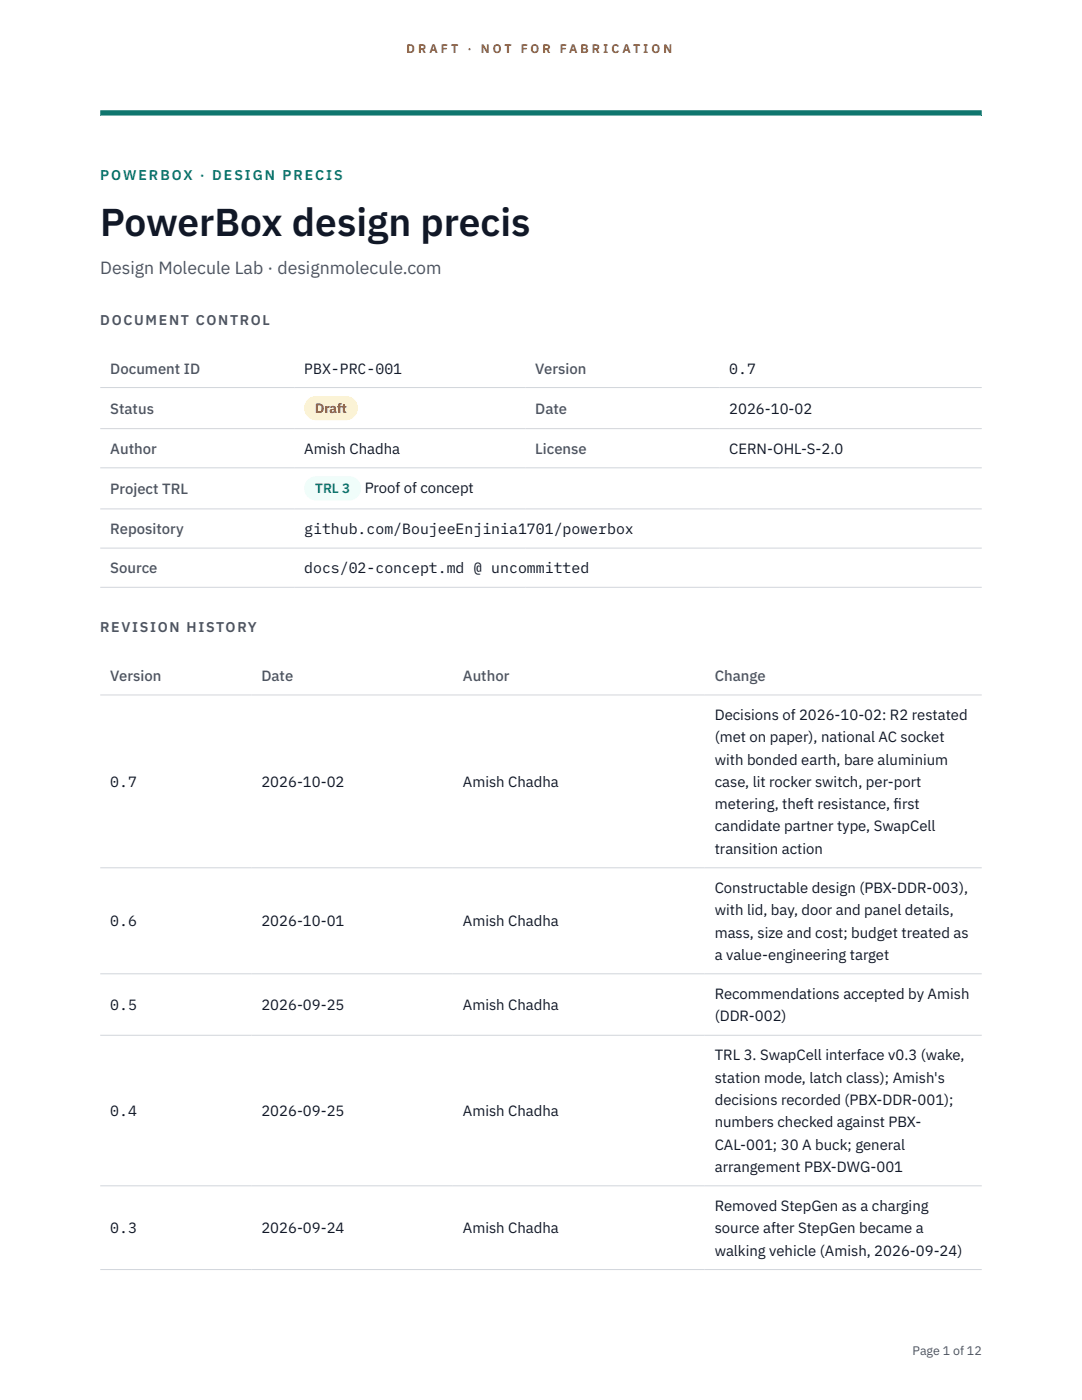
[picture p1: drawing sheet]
<svg xmlns="http://www.w3.org/2000/svg" width="216mm" height="279mm" viewBox="0 0 216 279" stroke-linecap="round" stroke-linejoin="round" font-family="sans-serif">
<defs><g id="words">
<text font-size="7.8" fill="#111827" x="20" y="47.1">PowerBox design precis</text>
<text font-size="3.5" fill="#4b5563" x="20" y="54.6">Design Molecule Lab · designmolecule.com</text>
<g font-size="3" fill="#4b5563">
<text x="22" y="74.5">Document ID</text>
<text x="106.8" y="74.5">Version</text>
<text x="22" y="82.6">Status</text>
<text x="106.8" y="82.6">Date</text>
<text x="22" y="90.6">Author</text>
<text x="106.8" y="90.6">License</text>
<text x="22" y="98.6">Project TRL</text>
<text x="22" y="106.6">Repository</text>
<text x="22" y="114.4">Source</text>
<text x="22" y="135.9">Version</text>
<text x="52.2" y="135.9">Date</text>
<text x="92.4" y="135.9">Author</text>
<text x="142.6" y="135.9">Change</text>
</g>
<g font-size="3" fill="#111827">
<text x="60.7" y="74.5">PBX-PRC-001</text>
<text x="145.5" y="74.5">0.7</text>
<text x="145.5" y="82.6">2026-10-02</text>
<text x="60.7" y="90.6">Amish Chadha</text>
<text x="145.5" y="90.6">CERN-OHL-S-2.0</text>
<text x="72.8" y="98.5">Proof of concept</text>
<text x="60.7" y="106.6">github.com/BoujeeEnjinia1701/powerbox</text>
<text x="60.7" y="114.4">docs/02-concept.md @ uncommitted</text>
<text x="142.6" y="143.7">Decisions of 2026-10-02: R2 restated</text>
<text x="142.6" y="148.2">(met on paper), national AC socket</text>
<text x="142.6" y="152.6">with bonded earth, bare aluminium</text>
<text x="22" y="157.1">0.7</text>
<text x="52.2" y="157.1">2026-10-02</text>
<text x="92.4" y="157.1">Amish Chadha</text>
<text x="142.6" y="157.1">case, lit rocker switch, per-port</text>
<text x="142.6" y="161.5">metering, theft resistance, f</text>
<text x="178.3" y="161.5">irst</text>
<text x="142.6" y="165.9">candidate partner type, SwapCell</text>
<text x="142.6" y="170.4">transition action</text>
<text x="142.6" y="178.2">Constructable design (PBX-DDR-003),</text>
<text x="22" y="184.9">0.6</text>
<text x="52.2" y="184.9">2026-10-01</text>
<text x="92.4" y="184.9">Amish Chadha</text>
<text x="142.6" y="182.7">with lid, bay, door and panel details,</text>
<text x="142.6" y="187.1">mass, size and cost; budget treated as</text>
<text x="142.6" y="191.5">a value-engineering target</text>
<text x="22" y="201.6">0.5</text>
<text x="52.2" y="201.6">2026-09-25</text>
<text x="92.4" y="201.6">Amish Chadha</text>
<text x="142.6" y="199.4">Recommendations accepted by Amish</text>
<text x="142.6" y="203.8">(DDR-002)</text>
<text x="142.6" y="211.6">TRL 3. SwapCell interface v0.3 (wake,</text>
<text x="142.6" y="216.1">station mode, latch class); Amish's</text>
<text x="142.6" y="220.5">decisions recorded (PBX-DDR-001);</text>
<text x="22" y="222.7">0.4</text>
<text x="52.2" y="222.7">2026-09-25</text>
<text x="92.4" y="222.7">Amish Chadha</text>
<text x="142.6" y="225">numbers checked against PBX-</text>
<text x="142.6" y="229.4">CAL-001; 30 A buck; general</text>
<text x="142.6" y="233.9">arrangement PBX-DWG-001</text>
<text x="142.6" y="241.7">Removed StepGen as a charging</text>
<text x="22" y="246.1">0.3</text>
<text x="52.2" y="246.1">2026-09-24</text>
<text x="92.4" y="246.1">Amish Chadha</text>
<text x="142.6" y="246.1">source after StepGen became a</text>
<text x="142.6" y="250.6">walking vehicle (Amish, 2026-09-24)</text>
</g>
<text font-size="2.8" fill="#0f766e" x="20" y="36">POWERBOX · DESIGN PRECIS</text>
<g font-size="2.8" fill="#4b5563">
<text x="20" y="64.8">DOCUMENT CONTROL</text>
<text x="20" y="126.2">REVISION HISTORY</text>
</g>
<text font-size="2.7" fill="#92400e" x="62.9" y="82.5">Draft</text>
<text font-size="2.7" fill="#0f766e" x="62.9" y="98.5">TRL 3</text>
<g font-size="2.5" fill="#b45309">
<text x="81.1" y="10.5">D R A F T</text>
<text x="93.3" y="10.5">·</text>
<text x="95.9" y="10.5">N O T</text>
<text x="103.9" y="10.5">F O R</text>
<text x="111.7" y="10.5">F A B R I C A T I O N</text>
</g>
<text font-size="2.5" fill="#4b5563" x="182.1" y="270.3">Page 1 of 12</text>
</g></defs>
<path d="M20 23.1h175.9zM20 22h175.9v1.1h-175.9z" fill-rule="evenodd" fill="#0f766e"/>
<path d="M20 77.3h175.9M20 85.5h175.9M20 93.4h175.9M20 101.6h175.9M20 109.4h175.9M20 117.2h175.9M20 138.7h175.9M20 173.2h175.9M20 194.3h175.9M20 206.6h175.9M20 236.7h175.9M20 253.4h175.9" fill="none" stroke="#d1d5db" stroke-width=".2"/>
<path d="M60.7 79h10.7v4.9h-10.7z" fill="#fef3c7"/>
<path d="M60.7 95.1h11.4v4.8h-11.4z" fill="#f0fdfa"/>
<use href="#words"/>
</svg>
